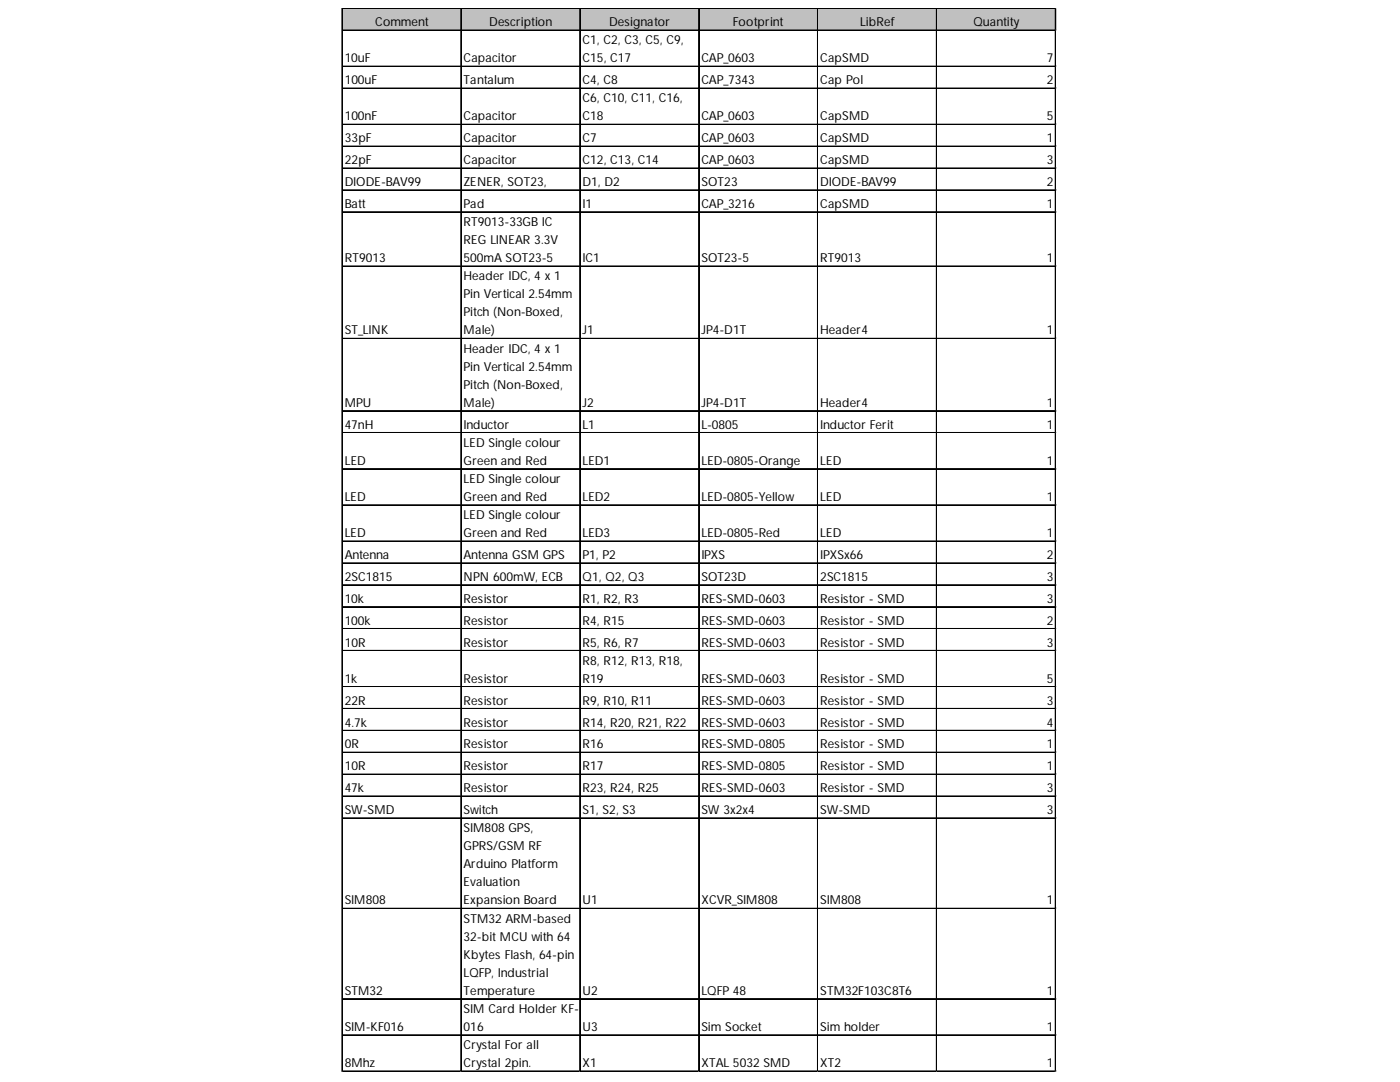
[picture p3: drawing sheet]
<svg xmlns="http://www.w3.org/2000/svg" width="279mm" height="216mm" viewBox="0 0 279 216" stroke-linecap="round" stroke-linejoin="round" font-family="sans-serif">
<defs><g id="words">
<g font-size="2.5">
<text x="74.9" y="5.2">Comment</text>
<text x="97.7" y="5.2">Description</text>
<text x="121.6" y="5.2">Designator</text>
<text x="146.2" y="5.2">Footprint</text>
<text x="171.7" y="5.2">LibRef</text>
<text x="194.3" y="5.2">Quantity</text>
<text x="116.3" y="8.8">C1, C2, C3, C5, C9,</text>
<text x="68.8" y="12.4">10uF</text>
<text x="68.8" y="16.8">100uF</text>
<text x="92.5" y="12.4">Capacitor</text>
<text x="92.5" y="16.8">Tantalum</text>
<text x="116.3" y="12.4">C15, C17</text>
<text x="116.3" y="16.8">C4, C8</text>
<text x="140" y="12.4">CAP_0603</text>
<text x="140" y="16.8">CAP_7343</text>
<text x="163.7" y="12.4">CapSMD</text>
<text x="163.7" y="16.8">Cap Pol</text>
<text x="208.9" y="12.4">7</text>
<text x="208.9" y="16.8">2</text>
<text x="116.3" y="20.4">C6, C10, C11, C16,</text>
<text x="68.8" y="24">100nF</text>
<text x="68.8" y="28.4">33pF</text>
<text x="92.5" y="24">Capacitor</text>
<text x="92.5" y="28.4">Capacitor</text>
<text x="116.3" y="24">C18</text>
<text x="116.3" y="28.4">C7</text>
<text x="140" y="24">CAP_0603</text>
<text x="140" y="28.4">CAP_0603</text>
<text x="163.7" y="24">CapSMD</text>
<text x="163.7" y="28.4">CapSMD</text>
<text x="208.9" y="24">5</text>
<text x="208.9" y="28.4">1</text>
<text x="68.8" y="32.8">22pF</text>
<text x="92.5" y="32.8">Capacitor</text>
<text x="116.3" y="32.8">C12, C13, C14</text>
<text x="140" y="32.8">CAP_0603</text>
<text x="163.7" y="32.8">CapSMD</text>
<text x="208.9" y="32.8">3</text>
<text x="68.8" y="37.1">DIODE-BAV99</text>
<text x="68.8" y="41.5">Batt</text>
<text x="92.5" y="37.1">ZENER, SOT23,</text>
<text x="92.5" y="41.5">Pad</text>
<text x="116.3" y="37.1">D1, D2</text>
<text x="116.3" y="41.5">I1</text>
<text x="140" y="37.1">SOT23</text>
<text x="140" y="41.5">CAP_3216</text>
<text x="163.7" y="37.1">DIODE-BAV99</text>
<text x="163.7" y="41.5">CapSMD</text>
<text x="208.9" y="37.1">2</text>
<text x="208.9" y="41.5">1</text>
<text x="92.5" y="45.1">RT9013-33GB IC</text>
<text x="68.8" y="52.3">RT9013</text>
<text x="92.5" y="48.7">REG LINEAR 3.3V</text>
<text x="92.5" y="52.3">500mA SOT23-5</text>
<text x="116.3" y="52.3">IC1</text>
<text x="140" y="52.3">SOT23-5</text>
<text x="163.7" y="52.3">RT9013</text>
<text x="208.9" y="52.3">1</text>
<text x="92.5" y="55.9">Header IDC, 4 x 1</text>
<text x="92.5" y="59.5">Pin Vertical 2.54mm</text>
<text x="92.5" y="63.1">Pitch (Non-Boxed,</text>
<text x="68.8" y="66.7">ST_LINK</text>
<text x="92.5" y="66.7">Male)</text>
<text x="92.5" y="70.4">Header IDC, 4 x 1</text>
<text x="116.3" y="66.7">J1</text>
<text x="140" y="66.7">JP4-D1T</text>
<text x="163.7" y="66.7">Header4</text>
<text x="208.9" y="66.7">1</text>
<text x="92.5" y="74">Pin Vertical 2.54mm</text>
<text x="92.5" y="77.6">Pitch (Non-Boxed,</text>
<text x="68.8" y="81.2">MPU</text>
<text x="92.5" y="81.2">Male)</text>
<text x="116.3" y="81.2">J2</text>
<text x="140" y="81.2">JP4-D1T</text>
<text x="163.7" y="81.2">Header4</text>
<text x="208.9" y="81.2">1</text>
<text x="68.8" y="85.5">47nH</text>
<text x="92.5" y="85.5">Inductor</text>
<text x="92.5" y="89.1">LED Single colour</text>
<text x="116.3" y="85.5">L1</text>
<text x="140" y="85.5">L-0805</text>
<text x="163.7" y="85.5">Inductor Ferit</text>
<text x="208.9" y="85.5">1</text>
<text x="68.8" y="92.8">LED</text>
<text x="92.5" y="92.8">Green and Red</text>
<text x="116.3" y="92.8">LED1</text>
<text x="140" y="92.8">LED-0805-Orange</text>
<text x="163.7" y="92.8">LED</text>
<text x="208.9" y="92.8">1</text>
<text x="68.8" y="100">LED</text>
<text x="92.5" y="96.4">LED Single colour</text>
<text x="92.5" y="100">Green and Red</text>
<text x="116.3" y="100">LED2</text>
<text x="140" y="100">LED-0805-Yellow</text>
<text x="163.7" y="100">LED</text>
<text x="208.9" y="100">1</text>
<text x="68.8" y="107.2">LED</text>
<text x="92.5" y="103.6">LED Single colour</text>
<text x="92.5" y="107.2">Green and Red</text>
<text x="116.3" y="107.2">LED3</text>
<text x="140" y="107.2">LED-0805-Red</text>
<text x="163.7" y="107.2">LED</text>
<text x="208.9" y="107.2">1</text>
<text x="68.8" y="111.6">Antenna</text>
<text x="92.5" y="111.6">Antenna GSM GPS</text>
<text x="116.3" y="111.6">P1, P2</text>
<text x="140" y="111.6">IPXS</text>
<text x="163.7" y="111.6">IPXSx66</text>
<text x="208.9" y="111.6">2</text>
<text x="68.8" y="115.9">2SC1815</text>
<text x="92.5" y="115.9">NPN 600mW, ECB</text>
<text x="116.3" y="115.9">Q1, Q2, Q3</text>
<text x="140" y="115.9">SOT23D</text>
<text x="163.7" y="115.9">2SC1815</text>
<text x="208.9" y="115.9">3</text>
<text x="68.8" y="120.3">10k</text>
<text x="68.8" y="124.7">100k</text>
<text x="92.5" y="120.3">Resistor</text>
<text x="92.5" y="124.7">Resistor</text>
<text x="116.3" y="120.3">R1, R2, R3</text>
<text x="116.3" y="124.7">R4, R15</text>
<text x="140" y="120.3">RES-SMD-0603</text>
<text x="140" y="124.7">RES-SMD-0603</text>
<text x="163.7" y="120.3">Resistor - SMD</text>
<text x="163.7" y="124.7">Resistor - SMD</text>
<text x="208.9" y="120.3">3</text>
<text x="208.9" y="124.7">2</text>
<text x="68.8" y="129">10R</text>
<text x="92.5" y="129">Resistor</text>
<text x="116.3" y="129">R5, R6, R7</text>
<text x="140" y="129">RES-SMD-0603</text>
<text x="163.7" y="129">Resistor - SMD</text>
<text x="208.9" y="129">3</text>
<text x="68.8" y="136.2">1k</text>
<text x="92.5" y="136.2">Resistor</text>
<text x="116.3" y="132.6">R8, R12, R13, R18,</text>
<text x="116.3" y="136.2">R19</text>
<text x="140" y="136.2">RES-SMD-0603</text>
<text x="163.7" y="136.2">Resistor - SMD</text>
<text x="208.9" y="136.2">5</text>
<text x="68.8" y="140.6">22R</text>
<text x="92.5" y="140.6">Resistor</text>
<text x="116.3" y="140.6">R9, R10, R11</text>
<text x="140" y="140.6">RES-SMD-0603</text>
<text x="163.7" y="140.6">Resistor - SMD</text>
<text x="208.9" y="140.6">3</text>
<text x="68.8" y="145">4.7k</text>
<text x="68.8" y="149.3">0R</text>
<text x="92.5" y="145">Resistor</text>
<text x="92.5" y="149.3">Resistor</text>
<text x="116.3" y="145">R14, R20, R21, R22</text>
<text x="116.3" y="149.3">R16</text>
<text x="140" y="145">RES-SMD-0603</text>
<text x="140" y="149.3">RES-SMD-0805</text>
<text x="163.7" y="145">Resistor - SMD</text>
<text x="163.7" y="149.3">Resistor - SMD</text>
<text x="208.9" y="145">4</text>
<text x="208.9" y="149.3">1</text>
<text x="68.8" y="153.7">10R</text>
<text x="92.5" y="153.7">Resistor</text>
<text x="116.3" y="153.7">R17</text>
<text x="140" y="153.7">RES-SMD-0805</text>
<text x="163.7" y="153.7">Resistor - SMD</text>
<text x="208.9" y="153.7">1</text>
<text x="68.8" y="158.1">47k</text>
<text x="92.5" y="158.1">Resistor</text>
<text x="116.3" y="158.1">R23, R24, R25</text>
<text x="140" y="158.1">RES-SMD-0603</text>
<text x="163.7" y="158.1">Resistor - SMD</text>
<text x="208.9" y="158.1">3</text>
<text x="68.8" y="162.4">SW-SMD</text>
<text x="92.5" y="162.4">Switch</text>
<text x="92.5" y="166">SIM808 GPS,</text>
<text x="116.3" y="162.4">S1, S2, S3</text>
<text x="140" y="162.4">SW 3x2x4</text>
<text x="163.7" y="162.4">SW-SMD</text>
<text x="208.9" y="162.4">3</text>
<text x="92.5" y="169.6">GPRS/GSM RF</text>
<text x="92.5" y="173.3">Arduino Platform</text>
<text x="92.5" y="176.9">Evaluation</text>
<text x="68.8" y="180.5">SIM808</text>
<text x="92.5" y="180.5">Expansion Board</text>
<text x="92.5" y="184.1">STM32 ARM-based</text>
<text x="116.3" y="180.5">U1</text>
<text x="140" y="180.5">XCVR_SIM808</text>
<text x="163.7" y="180.5">SIM808</text>
<text x="208.9" y="180.5">1</text>
<text x="92.5" y="187.7">32-bit MCU with 64</text>
<text x="92.5" y="191.3">Kbytes Flash, 64-pin</text>
<text x="92.5" y="194.9">LQFP, Industrial</text>
<text x="68.8" y="198.5">STM32</text>
<text x="92.5" y="198.5">Temperature</text>
<text x="92.5" y="202.1">SIM Card Holder KF-</text>
<text x="116.3" y="198.5">U2</text>
<text x="140" y="198.5">LQFP 48</text>
<text x="163.7" y="198.5">STM32F103C8T6</text>
<text x="208.9" y="198.5">1</text>
<text x="68.8" y="205.7">SIM-KF016</text>
<text x="92.5" y="205.7">016</text>
<text x="92.5" y="209.3">Crystal For all</text>
<text x="116.3" y="205.7">U3</text>
<text x="140" y="205.7">Sim Socket</text>
<text x="163.7" y="205.7">Sim holder</text>
<text x="208.9" y="205.7">1</text>
<text x="68.8" y="212.9">8Mhz</text>
<text x="92.5" y="212.9">Crystal 2pin.</text>
<text x="116.3" y="212.9">X1</text>
<text x="140" y="212.9">XTAL 5032 SMD</text>
<text x="163.7" y="212.9">XT2</text>
<text x="208.9" y="212.9">1</text>
</g>
</g></defs>
<path d="M68.4 1.8h142.4v4.4h-142.4z" fill="#c0c0c0"/>
<g fill="none" stroke="#000" stroke-width=".2">
<path d="M68.2 1.6v212.3M68.3 1.6v212.3M68.4 1.6h142.4M68.4 1.7h142.4M68.4 6h142.4M68.4 6.1h142.4M68.4 13.2h142.4M68.4 13.3h142.4M68.4 17.6h142.4M68.4 17.7h142.4M92 1.8v212.1M92.1 1.8v212.1"/>
<path d="M115.7 1.8v212.1M115.8 1.8v212.1M139.4 1.8v212.1M139.5 1.8v212.1M163.1 1.8v212.1M163.2 1.8v212.1M186.9 1.8v212.1M187 1.8v212.1M210.6 1.8v212.1M210.7 1.8v212.1M68.4 24.8h142.4M68.4 24.9h142.4"/>
<path d="M68.4 29.1h142.4M68.4 29.2h142.4M68.4 33.5h142.4M68.4 33.6h142.4M68.4 37.9h142.4M68.4 38h142.4M68.4 42.2h142.4M68.4 42.3h142.4M68.4 53.1h142.4M68.4 53.2h142.4M68.4 67.5h142.4M68.4 67.6h142.4"/>
<path d="M68.4 81.9h142.4M68.4 82h142.4M68.4 86.3h142.4M68.4 86.4h142.4M68.4 93.5h142.4M68.4 93.6h142.4M68.4 100.7h142.4M68.4 100.8h142.4M68.4 107.9h142.4M68.4 108h142.4M68.4 112.3h142.4M68.4 112.4h142.4"/>
<path d="M68.4 116.7h142.4M68.4 116.8h142.4M68.4 121h142.4M68.4 121.1h142.4M68.4 125.4h142.4M68.4 125.5h142.4M68.4 129.8h142.4M68.4 129.9h142.4M68.4 137h142.4M68.4 137.1h142.4M68.4 141.4h142.4M68.4 145.7h142.4"/>
<path d="M68.4 145.8h142.4M68.4 150.1h142.4M68.4 150.2h142.4M68.4 154.5h142.4M68.4 158.8h142.4M68.4 158.9h142.4M68.4 163.2h142.4M68.4 163.3h142.4M68.4 181.2h142.4M68.4 181.3h142.4M68.4 199.3h142.4M68.4 199.4h142.4"/>
<path d="M68.4 206.5h142.4M68.4 206.6h142.4M68.4 213.7h142.4M68.4 213.8h142.4"/>
</g>
<path d="M68.2 213.9h.1" fill="none" stroke="#d4d4d4" stroke-width=".2"/>
<path d="M68.2 213.9h.2z" fill="#d4d4d4"/>
<path d="M92 213.9h.1" fill="none" stroke="#d4d4d4" stroke-width=".2"/>
<path d="M92 213.9h.2z" fill="#d4d4d4"/>
<path d="M115.7 213.9h.1" fill="none" stroke="#d4d4d4" stroke-width=".2"/>
<path d="M115.7 213.9h.2z" fill="#d4d4d4"/>
<path d="M139.4 213.9h.1" fill="none" stroke="#d4d4d4" stroke-width=".2"/>
<path d="M139.4 213.9h.2z" fill="#d4d4d4"/>
<path d="M163.1 213.9h.1" fill="none" stroke="#d4d4d4" stroke-width=".2"/>
<path d="M163.1 213.9h.2z" fill="#d4d4d4"/>
<path d="M186.9 213.9h.1" fill="none" stroke="#d4d4d4" stroke-width=".2"/>
<path d="M186.9 213.9h.2z" fill="#d4d4d4"/>
<path d="M210.6 213.9h.1" fill="none" stroke="#d4d4d4" stroke-width=".2"/>
<path d="M210.6 213.9h.2z" fill="#d4d4d4"/>
<path d="M210.8 1.6h.1" fill="none" stroke="#d4d4d4" stroke-width=".2"/>
<path d="M210.8 1.6v.2z" fill="#d4d4d4"/>
<path d="M210.8 6h.1" fill="none" stroke="#d4d4d4" stroke-width=".2"/>
<path d="M210.8 6v.2z" fill="#d4d4d4"/>
<path d="M210.8 13.2h.1" fill="none" stroke="#d4d4d4" stroke-width=".2"/>
<path d="M210.8 13.2v.2z" fill="#d4d4d4"/>
<path d="M210.8 17.6h.1" fill="none" stroke="#d4d4d4" stroke-width=".2"/>
<path d="M210.8 17.6v.2z" fill="#d4d4d4"/>
<path d="M210.8 24.8h.1" fill="none" stroke="#d4d4d4" stroke-width=".2"/>
<path d="M210.8 24.8v.2z" fill="#d4d4d4"/>
<path d="M210.8 29.1h.1" fill="none" stroke="#d4d4d4" stroke-width=".2"/>
<path d="M210.8 29.1v.2z" fill="#d4d4d4"/>
<path d="M210.8 33.5h.1" fill="none" stroke="#d4d4d4" stroke-width=".2"/>
<path d="M210.8 33.5v.2z" fill="#d4d4d4"/>
<path d="M210.8 37.9h.1" fill="none" stroke="#d4d4d4" stroke-width=".2"/>
<path d="M210.8 37.9v.2z" fill="#d4d4d4"/>
<path d="M210.8 42.2h.1" fill="none" stroke="#d4d4d4" stroke-width=".2"/>
<path d="M210.8 42.2v.2z" fill="#d4d4d4"/>
<path d="M210.8 53.1h.1" fill="none" stroke="#d4d4d4" stroke-width=".2"/>
<path d="M210.8 53.1v.2z" fill="#d4d4d4"/>
<path d="M210.8 67.5h.1" fill="none" stroke="#d4d4d4" stroke-width=".2"/>
<path d="M210.8 67.5v.2z" fill="#d4d4d4"/>
<path d="M210.8 81.9h.1" fill="none" stroke="#d4d4d4" stroke-width=".2"/>
<path d="M210.8 81.9v.2z" fill="#d4d4d4"/>
<path d="M210.8 86.3h.1" fill="none" stroke="#d4d4d4" stroke-width=".2"/>
<path d="M210.8 86.3v.2z" fill="#d4d4d4"/>
<path d="M210.8 93.5h.1" fill="none" stroke="#d4d4d4" stroke-width=".2"/>
<path d="M210.8 93.5v.2z" fill="#d4d4d4"/>
<path d="M210.8 100.7h.1" fill="none" stroke="#d4d4d4" stroke-width=".2"/>
<path d="M210.8 100.7v.2z" fill="#d4d4d4"/>
<path d="M210.8 107.9h.1" fill="none" stroke="#d4d4d4" stroke-width=".2"/>
<path d="M210.8 107.9v.2z" fill="#d4d4d4"/>
<path d="M210.8 112.3h.1" fill="none" stroke="#d4d4d4" stroke-width=".2"/>
<path d="M210.8 112.3v.2z" fill="#d4d4d4"/>
<path d="M210.8 116.7h.1" fill="none" stroke="#d4d4d4" stroke-width=".2"/>
<path d="M210.8 116.7v.2z" fill="#d4d4d4"/>
<path d="M210.8 121h.1" fill="none" stroke="#d4d4d4" stroke-width=".2"/>
<path d="M210.8 121v.2z" fill="#d4d4d4"/>
<path d="M210.8 125.4h.1" fill="none" stroke="#d4d4d4" stroke-width=".2"/>
<path d="M210.8 125.4v.2z" fill="#d4d4d4"/>
<path d="M210.8 129.8h.1" fill="none" stroke="#d4d4d4" stroke-width=".2"/>
<path d="M210.8 129.8v.2z" fill="#d4d4d4"/>
<path d="M210.8 137h.1" fill="none" stroke="#d4d4d4" stroke-width=".2"/>
<path d="M210.8 137v.2z" fill="#d4d4d4"/>
<path d="M210.8 141.4h.1" fill="none" stroke="#d4d4d4" stroke-width=".2"/>
<path d="M210.8 141.4v.1z" fill="#d4d4d4"/>
<path d="M210.8 145.7h.1" fill="none" stroke="#d4d4d4" stroke-width=".2"/>
<path d="M210.8 145.7v.2z" fill="#d4d4d4"/>
<path d="M210.8 150.1h.1" fill="none" stroke="#d4d4d4" stroke-width=".2"/>
<path d="M210.8 150.1v.2z" fill="#d4d4d4"/>
<path d="M210.8 154.5h.1" fill="none" stroke="#d4d4d4" stroke-width=".2"/>
<path d="M210.8 154.5v.1z" fill="#d4d4d4"/>
<path d="M210.8 158.8h.1" fill="none" stroke="#d4d4d4" stroke-width=".2"/>
<path d="M210.8 158.8v.2z" fill="#d4d4d4"/>
<path d="M210.8 163.2h.1" fill="none" stroke="#d4d4d4" stroke-width=".2"/>
<path d="M210.8 163.2v.2z" fill="#d4d4d4"/>
<path d="M210.8 181.2h.1" fill="none" stroke="#d4d4d4" stroke-width=".2"/>
<path d="M210.8 181.2v.2z" fill="#d4d4d4"/>
<path d="M210.8 199.3h.1" fill="none" stroke="#d4d4d4" stroke-width=".2"/>
<path d="M210.8 199.3v.2z" fill="#d4d4d4"/>
<path d="M210.8 206.5h.1" fill="none" stroke="#d4d4d4" stroke-width=".2"/>
<path d="M210.8 206.5v.2z" fill="#d4d4d4"/>
<path d="M210.8 213.7h.1" fill="none" stroke="#d4d4d4" stroke-width=".2"/>
<path d="M210.8 213.7v.2z" fill="#d4d4d4"/>
<use href="#words"/>
</svg>
